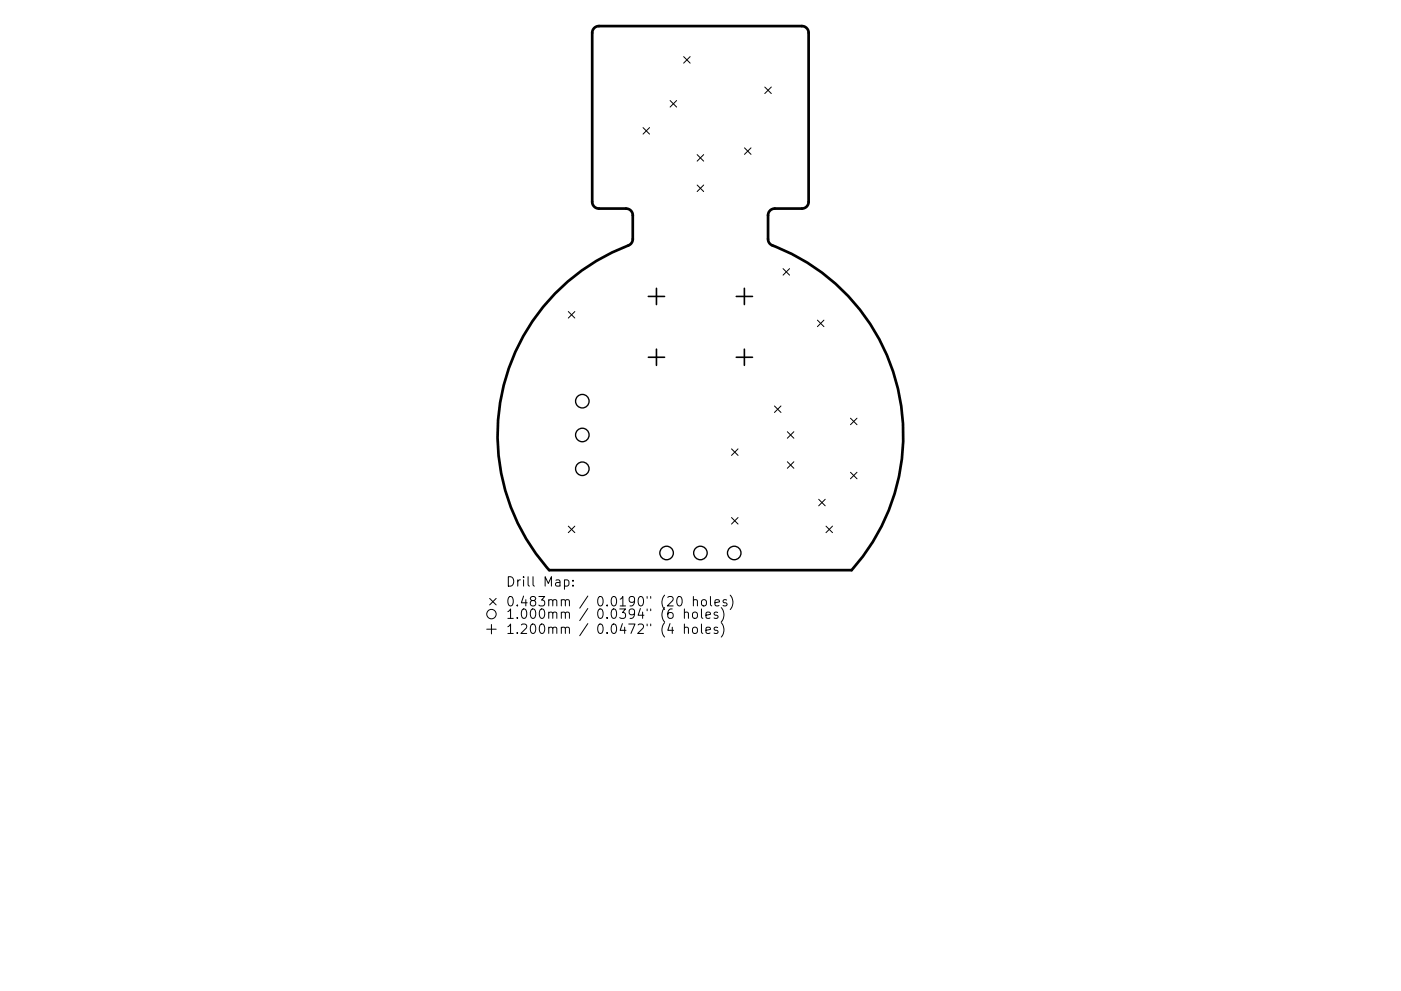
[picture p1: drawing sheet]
<svg xmlns="http://www.w3.org/2000/svg" width="297mm" height="210mm" viewBox="0 0 297 210" stroke-linecap="round" stroke-linejoin="round" font-family="sans-serif">
<defs><g id="words">
<g font-size="2.8">
<text x="107.2" y="124.5">Drill Map:</text>
<text x="107.2" y="128.7">0.483mm / 0.0190&quot; (20 holes)</text>
<text x="107.2" y="131.3">1.000mm / 0.0394&quot; (6 holes)</text>
<text x="107.2" y="134.5">1.200mm / 0.0472&quot; (4 holes)</text>
</g>
</g></defs>
<path d="M126 6l.4-.3 .6-.2h43a1.43 1.43 0 0 1 1.4 1.5v35.8a1.43 1.43 0 0 1-1.4 1.5h-5.7a1.43 1.43 0 0 0-1.5 1.4v5.2l.2 .5 .4 .4a43.1 43.1 0 0 1 17.2 69.2h-64.2a43.1 43.1 0 0 1 17.3-69.2l.3-.4 .2-.6v-5.1a1.43 1.43 0 0 0-1.5-1.4h-5.7a1.43 1.43 0 0 1-1.4-1.5v-35.8l.1-.6z" fill="none" stroke="#000" stroke-width=".57"/>
<g fill="none" stroke="#000" stroke-width=".21">
<path d="M144.9 12l1.4 1.4M146.3 12l-1.4 1.4M162.1 18.5l1.4 1.3M163.5 18.5l-1.4 1.3M136.3 27.1l1.4 1.4M137.7 27.1l-1.4 1.4M142.1 21.3l1.4 1.4M143.5 21.3l-1.4 1.4M147.8 32.8l1.4 1.4M147.8 39.3l1.4 1.3M149.2 32.8l-1.4 1.4M149.2 39.3l-1.4 1.3"/>
<path d="M157.8 31.4l1.4 1.4M159.2 31.4l-1.4 1.4M166 57l1.4 1.4M167.4 57l-1.4 1.4M120.5 66.1l1.4 1.4M121.9 66.1l-1.4 1.4M173.3 67.9l1.4 1.4M174.7 67.9l-1.4 1.4M155.1 95.2l1.4 1.4M156.5 95.2l-1.4 1.4M164.2 86.1l1.4 1.4M165.6 86.1l-1.4 1.4"/>
<path d="M166.9 91.6l1.4 1.4M166.9 98l1.4 1.4M168.3 91.6l-1.4 1.4M168.3 98l-1.4 1.4M180.3 88.7l1.4 1.4M181.7 88.7l-1.4 1.4M120.5 111.6l1.4 1.4M121.9 111.6l-1.4 1.4M155.1 109.8l1.4 1.4M156.5 109.8l-1.4 1.4M173.6 105.9l1.4 1.4M175 105.9l-1.4 1.4"/>
<path d="M175.1 111.6l1.4 1.4M176.5 111.6l-1.4 1.4M180.3 100.2l1.4 1.4M181.7 100.2l-1.4 1.4M103.2 133.5h2M103.8 127l1.4 1.3M104.2 132.5v2M105.2 127l-1.4 1.3M119.7 123.1l.5-.1 .4 .4v.6l-.2 .3h-.7M121.5 124.2v.2M121.5 123.1v.2M143.7 126.7l.5-.1a1.25 1.25 0 0 1 0 2l-.4-.1-.2-.3-.1-.9z"/>
<path d="M145.1 130.1a.5 .5 0 0 1 .9 0v1.1M145.1 133.3a.5 .5 0 0 1 .9 0v1.1M145.1 129.2v2M145.1 132.4v2M146.9 130.1a.54 .54 0 0 1 .6-.2 .54 .54 0 0 1 .4 .3v.6a.54 .54 0 0 1-.6 .4 .54 .54 0 0 1-.5-.4zM147 127.4l.3-.2 .5 .1 .1 1.3M147 133.2a.54 .54 0 0 1 .9 .2v.6a.54 .54 0 0 1-.6 .4 .54 .54 0 0 1-.5-.4v-.6zM147 126.6v2M148.7 129.2v1.7l.3 .3M148.7 132.4v1.7l.3 .3M148.8 127.4l.3-.2a.54 .54 0 0 1 .7 .4v.6a.54 .54 0 0 1-.6 .4 .54 .54 0 0 1-.5-.4zM149.7 130.5l.9-.2-.1-.3-.5-.1-.3 .2 .1 1h.7"/>
<path d="M149.7 133.7l.9-.2-.1-.3-.5-.1-.3 .2 .1 1h.7M150.6 126.6v1.7l.3 .3M151.6 127.9l.9-.2-.1-.4-.5-.1-.3 .3 .1 1h.7M152.2 130l-.5-.1-.3 .2 .1 .3 .7 .2v.5h-.8M152.2 133.2l-.5-.1-.3 .2 .1 .3 .7 .2v.5h-.8M152.9 128.9a2.29 2.29 0 0 1 0 3.1M152.9 132.1a2.29 2.29 0 0 1 0 3.1M154.1 127.3l-.5-.1-.3 .3 .1 .3 .7 .2v.5h-.8M154.8 126.3a2.29 2.29 0 0 1 0 3"/>
<circle cx="104.2" cy="130.3" r="1"/>
</g>
<g fill="none" stroke="#000" stroke-width=".29">
<circle cx="123.5" cy="99.5" r="1.43"/>
<circle cx="123.5" cy="92.3" r="1.43"/>
<circle cx="123.5" cy="85.1" r="1.43"/>
<circle cx="141.3" cy="117.3" r="1.43"/>
<circle cx="148.5" cy="117.3" r="1.43"/>
<circle cx="155.7" cy="117.3" r="1.43"/>
</g>
<path d="M137.5 62.9h3.4M137.5 75.8h3.4M139.2 61.2v3.4M139.2 74.1v3.4M156.1 62.9h3.4M156.1 75.8h3.4M157.8 61.2v3.4M157.8 74.1v3.4" fill="none" stroke="#000" stroke-width=".34"/>
<use href="#words"/>
</svg>
